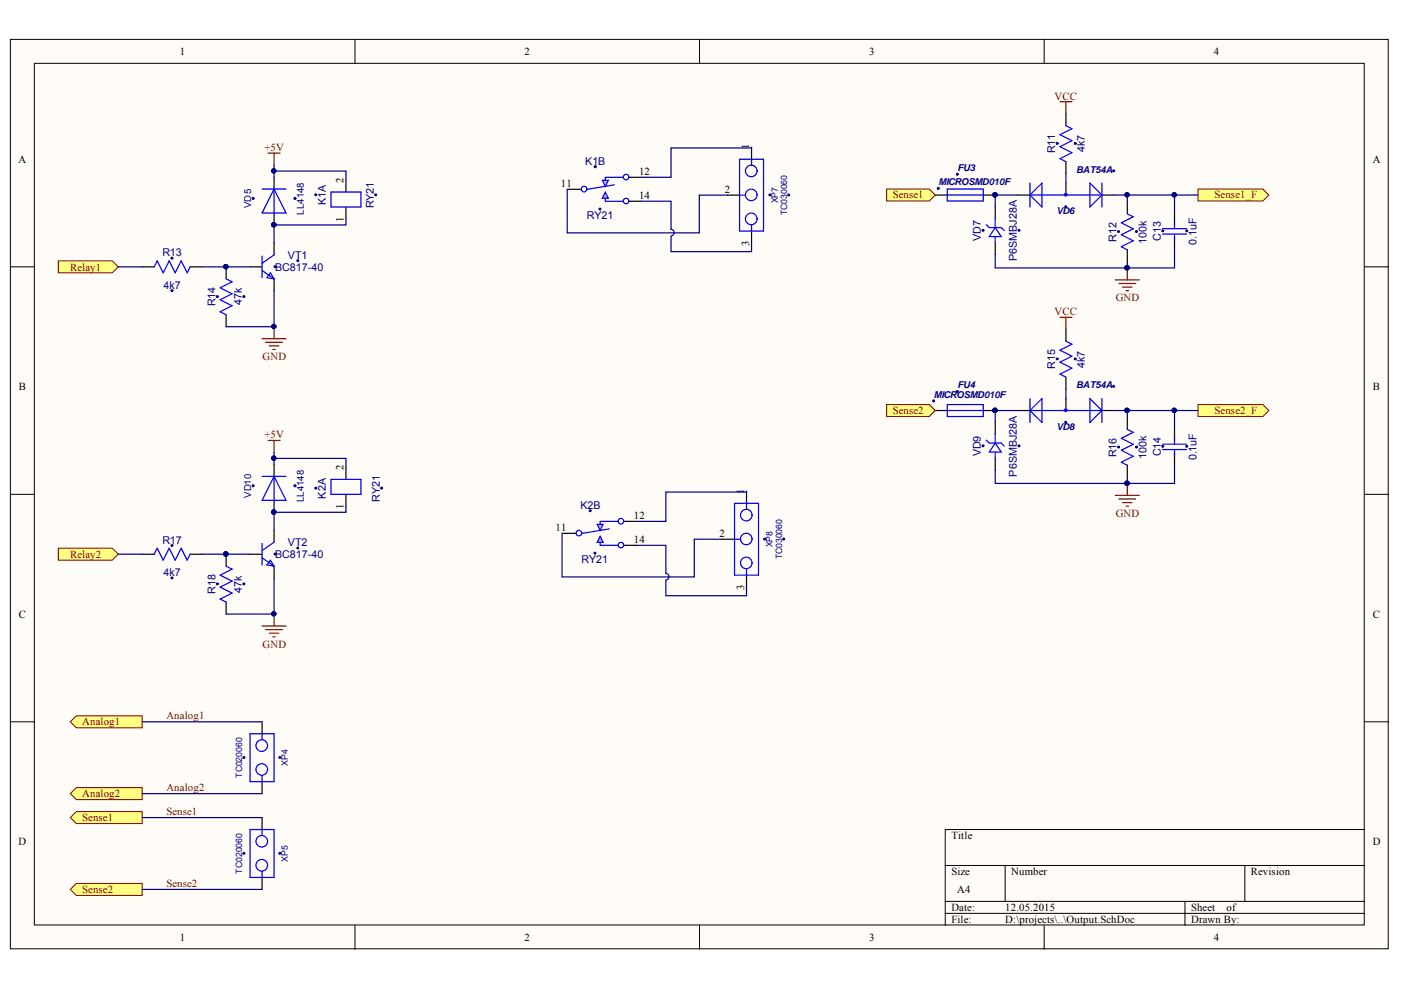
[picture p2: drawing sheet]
<svg xmlns="http://www.w3.org/2000/svg" width="297mm" height="210mm" viewBox="0 0 297 210" stroke-linecap="round" stroke-linejoin="round" font-family="sans-serif">
<defs><g id="words">
<g font-size="2.3">
<text x="38.1" y="11.7">1</text>
<text x="111.2" y="11.7">2</text>
<text x="184.3" y="11.7">3</text>
<text x="257.4" y="11.7">4</text>
<text x="3.9" y="34.5">A</text>
<text x="158.8" y="31.7" transform="rotate(-90 158.8 31.7)">1</text>
<text x="291.1" y="34.5">A</text>
<text x="72.8" y="38.7" transform="rotate(-90 72.8 38.7)">2</text>
<text x="118.9" y="39.6">11</text>
<text x="135.5" y="37.1">12</text>
<text x="153.7" y="40.9">2</text>
<text x="72.8" y="47.1" transform="rotate(-90 72.8 47.1)">1</text>
<text x="135.5" y="42.2">14</text>
<text x="158.8" y="52.1" transform="rotate(-90 158.8 52.1)">3</text>
<text x="4" y="82.7">B</text>
<text x="291.1" y="82.7">B</text>
<text x="72.8" y="99.6" transform="rotate(-90 72.8 99.6)">2</text>
<text x="72.8" y="108" transform="rotate(-90 72.8 108)">1</text>
<text x="157.8" y="104.7" transform="rotate(-90 157.8 104.7)">1</text>
<text x="117.8" y="112.6">11</text>
<text x="134.4" y="110">12</text>
<text x="152.6" y="113.8">2</text>
<text x="134.4" y="115.1">14</text>
<text x="157.8" y="125.1" transform="rotate(-90 157.8 125.1)">3</text>
<text x="4" y="131">C</text>
<text x="291.1" y="131">C</text>
<text x="3.9" y="179.2">D</text>
<text x="201.7" y="177.9">Title</text>
<text x="291.1" y="179.2">D</text>
<text x="201.7" y="185.6">Size</text>
<text x="214.4" y="185.6">Number</text>
<text x="265.2" y="185.6">Revision</text>
<text x="203" y="189.4">A4</text>
<text x="201.7" y="193.2">Date:</text>
<text x="201.7" y="195.7">File:</text>
<text x="213.1" y="193.2">12.05.2015</text>
<text x="213.1" y="195.7">D:\projects\..\Output.SchDoc</text>
<text x="252.5" y="193.2">Sheet</text>
<text x="252.5" y="195.7">Drawn By:</text>
<text x="260.1" y="193.2">of</text>
<text x="38.1" y="199.5">1</text>
<text x="111.2" y="199.5">2</text>
<text x="184.3" y="199.5">3</text>
<text x="257.4" y="199.5">4</text>
</g>
<g font-size="2.3" fill="#800000">
<text x="223.6" y="21.1">VCC</text>
<text x="56.1" y="31.9">+5V</text>
<text x="189.3" y="42.1">Sense1</text>
<text x="257.5" y="42.1">Sense1_F</text>
<text x="14.9" y="57.4">Relay1</text>
<text x="236.5" y="63.9">GND</text>
<text x="223.6" y="66.8">VCC</text>
<text x="55.6" y="76.4">GND</text>
<text x="189.3" y="87.8">Sense2</text>
<text x="257.5" y="87.8">Sense2_F</text>
<text x="56.1" y="92.9">+5V</text>
<text x="236.5" y="109.6">GND</text>
<text x="14.9" y="118.3">Relay2</text>
<text x="55.6" y="137.3">GND</text>
<text x="17.4" y="153.8">Analog1</text>
<text x="35.3" y="152.5">Analog1</text>
<text x="35.3" y="167.8">Analog2</text>
<text x="17.4" y="169.1">Analog2</text>
<text x="35.3" y="172.9">Sense1</text>
<text x="17.4" y="174.1">Sense1</text>
<text x="17.4" y="189.4">Sense2</text>
<text x="35.3" y="188.1">Sense2</text>
</g>
<g font-size="2.3" fill="#000080">
<text x="124.1" y="34.9">K1B</text>
<text x="223.7" y="32.5" transform="rotate(-90 223.7 32.5)">R11</text>
<text x="230" y="32.3" transform="rotate(-90 230 32.3)">4k7</text>
<text x="69.1" y="43.5" transform="rotate(-90 69.1 43.5)">K1A</text>
<text x="79.2" y="44.2" transform="rotate(-90 79.2 44.2)">RY21</text>
<text x="124.4" y="46.4">RY21</text>
<text x="208" y="51.1" transform="rotate(-90 208 51.1)">VD7</text>
<text x="236.7" y="51.2" transform="rotate(-90 236.7 51.2)">R12</text>
<text x="243.1" y="51.6" transform="rotate(-90 243.1 51.6)">100k</text>
<text x="246.1" y="51" transform="rotate(-90 246.1 51)">C13</text>
<text x="253.7" y="51.9" transform="rotate(-90 253.7 51.9)">0.1uF</text>
<text x="34.4" y="54.3">R13</text>
<text x="58.4" y="57.4">BC817-40</text>
<text x="61.1" y="54.8">VT1</text>
<text x="215.6" y="55.3" transform="rotate(-90 215.6 55.3)">P6SMBJ28A</text>
<text x="34.7" y="61.2">4k7</text>
<text x="45.7" y="65" transform="rotate(-90 45.7 65)">R14</text>
<text x="51.3" y="64.7" transform="rotate(-90 51.3 64.7)">47k</text>
<text x="230" y="78" transform="rotate(-90 230 78)">4k7</text>
<text x="223.7" y="78.2" transform="rotate(-90 223.7 78.2)">R15</text>
<text x="208" y="96.8" transform="rotate(-90 208 96.8)">VD9</text>
<text x="215.6" y="101.1" transform="rotate(-90 215.6 101.1)">P6SMBJ28A</text>
<text x="236.7" y="96.9" transform="rotate(-90 236.7 96.9)">R16</text>
<text x="243.1" y="97.3" transform="rotate(-90 243.1 97.3)">100k</text>
<text x="246.1" y="96.8" transform="rotate(-90 246.1 96.8)">C14</text>
<text x="253.7" y="97.6" transform="rotate(-90 253.7 97.6)">0.1uF</text>
<text x="69.1" y="105.7" transform="rotate(-90 69.1 105.7)">K2A</text>
<text x="80.5" y="106.4" transform="rotate(-90 80.5 106.4)">RY21</text>
<text x="123.1" y="107.8">K2B</text>
<text x="34.4" y="115.3">R17</text>
<text x="58.4" y="118.3">BC817-40</text>
<text x="61.1" y="115.8">VT2</text>
<text x="123.3" y="119.4">RY21</text>
<text x="34.7" y="122.1">4k7</text>
<text x="45.7" y="125.9" transform="rotate(-90 45.7 125.9)">R18</text>
<text x="51.3" y="125.6" transform="rotate(-90 51.3 125.6)">47k</text>
</g>
<g font-size="2" fill="#000080">
<text x="199" y="39.2">MICROSMD010F</text>
<text x="203" y="36.2">FU3</text>
<text x="228.2" y="36.7">BAT54A</text>
<text x="53.3" y="44.1" transform="rotate(-90 53.3 44.1)">VD5</text>
<text x="64.4" y="45.5" transform="rotate(-90 64.4 45.5)">LL4148</text>
<text x="224" y="45.4">VD6</text>
<text x="203" y="82.3">FU4</text>
<text x="228.2" y="82.4">BAT54A</text>
<text x="198" y="84.3">MICROSMD010F</text>
<text x="224" y="91.1">VD8</text>
<text x="53.3" y="105.6" transform="rotate(-90 53.3 105.6)">VD10</text>
<text x="64.4" y="106.5" transform="rotate(-90 64.4 106.5)">LL4148</text>
</g>
<g font-size="1.9" fill="#000080">
<text x="164.9" y="43.1" transform="rotate(-90 164.9 43.1)">XP7</text>
<text x="166.9" y="45.6" transform="rotate(-90 166.9 45.6)">TC030060</text>
<text x="163.8" y="116" transform="rotate(-90 163.8 116)">XP8</text>
<text x="165.8" y="118.5" transform="rotate(-90 165.8 118.5)">TC030060</text>
<text x="51.3" y="164.9" transform="rotate(-90 51.3 164.9)">TC020060</text>
<text x="61.1" y="162.4" transform="rotate(-90 61.1 162.4)">XP4</text>
<text x="51.3" y="185.2" transform="rotate(-90 51.3 185.2)">TC020060</text>
<text x="61.1" y="182.7" transform="rotate(-90 61.1 182.7)">XP5</text>
</g>
</g></defs>
<g fill="#fffcf8" stroke="#000" stroke-width=".21">
<path d="M2.2 8.4h292.1v192.8h-292.1z"/>
<path d="M7.3 13.4h281.9v182.7h-281.9z"/>
</g>
<g fill="none" stroke="#000" stroke-width=".21">
<path d="M75.3 8.4v5M148.3 8.4v5M221.4 8.4v5M2.2 56.6h5.1M289.3 56.6h5.1M2.2 104.8h5.1M289.3 104.8h5.1M2.2 153h5.1M289.3 153h5.1M289.3 175.9h-88.9v20.3M75.3 196.2v5.1M148.3 196.2v5.1"/>
<path d="M200.4 183.5h88.9M200.4 191.1h88.9M200.4 193.7h88.9M213.1 183.5v7.6M221.4 196.2v5.1M251.2 191.1v5.1M263.9 183.5v7.6"/>
</g>
<path d="M133.4 37.6h2.6M120.7 40.1h2.6M133.4 42.7h2.6" fill="none" stroke="#000" stroke-width=".25"/>
<g fill="none" stroke="#00f" stroke-width=".25">
<circle cx="132.7" cy="37.5" r=".58"/>
<circle cx="132.7" cy="42.6" r=".58"/>
</g>
<path d="M127.7 38.2h1.3l-.7 1.3z" fill="#c0c0c0"/>
<path d="M127.7 38.2h1.3l-.7 1.3zM128.3 37.6v.6M128.3 42v.7" fill="none" stroke="#00f" stroke-width=".25"/>
<path d="M128.3 40.8l.7 1.2h-1.3z" fill="#c0c0c0"/>
<g fill="none" stroke="#00f" stroke-width=".25">
<path d="M128.3 37.6h3.9M130.2 39.2l-5.7 .9M156.8 33.8h5.1v15.2h-5.1zM159.3 33.8v1.2M128.3 40.8l.7 1.2h-1.3zM128.3 42.7h3.9M156.8 41.4h1.3M159.3 47.7v1.3"/>
<circle cx="159.3" cy="36.2" r="1.23"/>
<circle cx="123.8" cy="40.1" r=".59"/>
<circle cx="159.3" cy="46.4" r="1.23"/>
<circle cx="159.3" cy="41.3" r="1.23"/>
<circle cx="131.6" cy="110.5" r=".59"/>
<circle cx="131.6" cy="115.6" r=".58"/>
</g>
<g fill="#000080" stroke="#000080" stroke-width=".21">
<circle cx="126.2" cy="35.3" r=".22"/>
<circle cx="127.2" cy="44.3" r=".2"/>
<circle cx="163.2" cy="41.3" r=".2"/>
<circle cx="167.2" cy="41.3" r=".2"/>
</g>
<path d="M159.3 31.2v2.6M154.3 41.4h2.5M159.3 49v2.5M119.6 113.1h2.6M132.3 110.5h2.6M132.3 115.6h2.6" fill="none" stroke="#000" stroke-width=".25"/>
<path d="M126.6 111.2h1.3l-.7 1.3z" fill="#c0c0c0"/>
<path d="M126.6 111.2h1.3l-.7 1.3zM127.2 110.5v.7M127.2 115v.6" fill="none" stroke="#00f" stroke-width=".25"/>
<path d="M127.2 113.7l.7 1.3h-1.3z" fill="#c0c0c0"/>
<g fill="none" stroke="#00f" stroke-width=".25">
<path d="M32.7 117.5l.6-1.3 1.3 2.6 1.3-2.6 1.2 2.6 1.3-2.6 1.3 2.6 .6-1.3M55.6 101h5M55.6 118.3l2.5 1.7M55.6 115.2v4.6M57.3 118.8l.8 1.2-1.5-.2zM58.1 101l2.5 5.1h-5zM58.1 101v5.1M58.1 115l-2.5 1.7M127.2 113.7l.7 1.3h-1.3zM127.2 110.5h3.9M127.2 115.6h3.9M129.2 112.1l-5.8 1"/>
<path d="M155.7 114.3h1.3M155.7 106.7h5.1v15.2h-5.1zM158.3 106.7v1.3M47.9 120l1.3 .7-2.5 1.2 2.5 1.3-2.5 1.3 2.5 1.3-2.5 1.2 1.2 .7M158.3 120.7v1.2"/>
<circle cx="122.7" cy="113" r=".59"/>
<circle cx="158.2" cy="109.2" r="1.23"/>
<circle cx="158.2" cy="119.4" r="1.22"/>
<circle cx="158.2" cy="114.3" r="1.22"/>
</g>
<g fill="#000080" stroke="#000080" stroke-width=".21">
<circle cx="125.1" cy="108.3" r=".2"/>
<circle cx="126.1" cy="117.3" r=".2"/>
<circle cx="162.1" cy="114.3" r=".22"/>
<circle cx="166.1" cy="114.3" r=".21"/>
<circle cx="58" cy="108.6" r=".46"/>
<circle cx="53.7" cy="103" r=".21"/>
<circle cx="62.5" cy="103" r=".22"/>
<circle cx="63.1" cy="116.2" r=".2"/>
<circle cx="58.3" cy="117.5" r=".21"/>
<circle cx="36.5" cy="115.6" r=".2"/>
<circle cx="36.5" cy="122.5" r=".2"/>
<circle cx="47.9" cy="117.5" r=".47"/>
<circle cx="46.1" cy="123.8" r=".21"/>
<circle cx="51.7" cy="123.8" r=".2"/>
</g>
<path d="M58.1 98.5v2.5M30.2 117.5h2.5M40.3 117.5h2.6M47.9 117.5v2.5M53 117.5h2.6M58.1 106.1v2.5M58.1 112.4v2.6M153.2 114.3h2.5M158.3 104.2v2.5M47.9 127.7v2.5M58.1 120v2.6M158.3 121.9v2.6" fill="none" stroke="#000" stroke-width=".25"/>
<path d="M12.4 116.2h11.4l1.3 1.3-1.3 1.3h-11.4z" fill-rule="evenodd" fill="#ffff80" stroke="#800000" stroke-width=".21"/>
<path d="M56.8 93.4h2.6M58.1 93.4v2.5M55.6 132.7h5M56.3 133.5h3.6M57.1 134.3h2M57.8 135h.6M58.1 130.2v2.5" fill="none" stroke="#800000" stroke-width=".25"/>
<g fill="#000080" stroke="#000080" stroke-width=".21">
<circle cx="58" cy="130.1" r=".46"/>
<circle cx="66.9" cy="103.5" r=".2"/>
<circle cx="80.9" cy="103.5" r=".21"/>
<circle cx="58" cy="47.6" r=".46"/>
<circle cx="53.7" cy="42.1" r=".21"/>
<circle cx="62.5" cy="42.1" r=".22"/>
<circle cx="63.1" cy="55.3" r=".2"/>
<circle cx="58.3" cy="56.5" r=".2"/>
<circle cx="36.5" cy="54.7" r=".2"/>
<circle cx="36.4" cy="61.6" r=".21"/>
<circle cx="47.9" cy="56.5" r=".46"/>
<circle cx="46.1" cy="62.9" r=".21"/>
<circle cx="51.7" cy="62.9" r=".2"/>
</g>
<path d="M58.1 37.5v2.6M30.2 56.6h2.5M40.3 56.6h2.6M47.9 56.6v2.5M53 56.6h2.6M58.1 45.2v2.5M58.1 51.5v2.5M58.1 59.1v2.6M47.9 66.7v2.6M73.4 99.1v2.5M73.4 104.8v2.5" fill="none" stroke="#000" stroke-width=".25"/>
<path d="M32.7 56.6l.6-1.3 1.3 2.5 1.3-2.5 1.2 2.5 1.3-2.5 1.3 2.5 .6-1.2M47.9 59.1l1.3 .7-2.5 1.2 2.5 1.3-2.5 1.3 2.5 1.2-2.5 1.3 1.2 .6M55.6 40.1h5M55.6 57.3l2.5 1.8M55.6 54.3v4.6M57.3 57.8l.8 1.3-1.5-.2zM58.1 40.1l2.5 5.1h-5zM58.1 40.1v5.1M58.1 54l-2.5 1.8M70.2 101.6h6.3v3.2h-6.3z" fill="none" stroke="#00f" stroke-width=".25"/>
<path d="M12.4 55.3h11.4l1.3 1.3-1.3 1.2h-11.4z" fill-rule="evenodd" fill="#ffff80" stroke="#800000" stroke-width=".21"/>
<path d="M56.8 32.5h2.6M58.1 32.5v2.5M55.6 71.8h5M56.3 72.6h3.6M57.1 73.3h2M57.8 74.1h.6M58.1 69.3v2.5" fill="none" stroke="#800000" stroke-width=".25"/>
<g fill="#000080" stroke="#000080" stroke-width=".21">
<circle cx="58" cy="69.2" r=".46"/>
<circle cx="66.9" cy="41.3" r=".2"/>
<circle cx="79.7" cy="41.3" r=".2"/>
<circle cx="59.3" cy="160.6" r=".2"/>
<circle cx="51.7" cy="160.6" r=".2"/>
<circle cx="59.3" cy="180.9" r=".21"/>
<circle cx="51.7" cy="180.9" r=".21"/>
</g>
<path d="M73.4 38.2v2.5M73.4 43.9v2.5M55.6 153v2.6M55.6 165.7v2.6M55.6 173.3v2.6M55.6 186v2.6" fill="none" stroke="#000" stroke-width=".25"/>
<g fill="none" stroke="#00f" stroke-width=".25">
<path d="M70.2 40.7h6.3v3.2h-6.3zM53 155.6h5.1v10.1h-5.1zM55.6 155.6v1.2M53 175.9h5.1v10.1h-5.1zM55.6 164.5v1.2M55.6 175.9v1.3M55.6 184.8v1.2"/>
<circle cx="55.5" cy="158.1" r="1.23"/>
<circle cx="55.5" cy="163.1" r="1.23"/>
<circle cx="55.5" cy="178.4" r="1.23"/>
<circle cx="55.5" cy="183.5" r="1.23"/>
</g>
<g fill="#ffff80" stroke="#800000" stroke-width=".21">
<path d="M14.9 153l1.3-1.2h14v2.5h-14z" fill-rule="evenodd"/>
<path d="M14.9 168.3l1.3-1.3h14v2.5h-14z" fill-rule="evenodd"/>
<path d="M14.9 173.3l1.3-1.2h14v2.5h-14z" fill-rule="evenodd"/>
<path d="M14.9 188.6l1.3-1.3h14v2.5h-14z" fill-rule="evenodd"/>
</g>
<g fill="none" stroke="#000" stroke-width=".25">
<path d="M226 24.1v2.6M226 34.3v2.5M226 38.8v2.6M198.3 41.4h2.5M208.5 41.4h2.5M211 43.8v2.6M211 51.4v2.6M215.8 41.4h2.6M233.6 41.4h2.6M239 42.8v2.5M239 53v2.5M249 45.2v2.5"/>
<path d="M249 50.3v2.5"/>
</g>
<g fill="none" stroke="#00f" stroke-width=".25">
<path d="M218.4 38.8v5.1M226 26.7l1.3 .6-2.6 1.3 2.6 1.2-2.6 1.3 2.6 1.3-2.6 1.2 1.3 .7M231.1 38.8l2.5 2.6-2.5 2.5zM233.6 38.8v5.1M200.8 41.4h7.7M200.8 40.1h7.7v2.5h-7.7zM209.1 47.6l.6 .7h2.6l.6 .6M211 48.3l1.3 1.9h-2.6zM211 46.4v1.9M211 50.2v1.2M218.4 41.4l2.5-2.6v5.1zM218.4 41.4h15.2"/>
<path d="M239 45.3l1.3 .7-2.6 1.2 2.6 1.3-2.6 1.3 2.6 1.2-2.6 1.3 1.3 .7M246.5 48.5h5.1M246.5 49.6h5.1M249 47.2v1.3M249 49.8v1.1"/>
<circle cx="225.9" cy="41.3" r=".08"/>
<circle cx="226" cy="41.3" r=".27"/>
</g>
<g fill="#000080" stroke="#000080" stroke-width=".21">
<circle cx="225.9" cy="43.8" r=".2"/>
<circle cx="236.1" cy="36.2" r=".2"/>
<circle cx="228" cy="30.4" r=".2"/>
<circle cx="224.1" cy="30.4" r=".2"/>
<circle cx="241" cy="49.1" r=".21"/>
<circle cx="237.2" cy="49.1" r=".2"/>
<circle cx="251.6" cy="48.9" r=".2"/>
<circle cx="246.5" cy="48.9" r=".2"/>
<circle cx="208.4" cy="48.8" r=".2"/>
<circle cx="216" cy="48.8" r=".2"/>
<circle cx="210.9" cy="41.3" r=".46"/>
<circle cx="202.9" cy="37" r=".21"/>
<circle cx="198.9" cy="39.9" r=".22"/>
</g>
<path d="M224.7 21.6h2.6M226 21.6v2.5" fill="none" stroke="#800000" stroke-width=".25"/>
<g fill="#ffff80" stroke="#800000" stroke-width=".21">
<path d="M188 40.1h9l1.3 1.3-1.3 1.2h-9z" fill-rule="evenodd"/>
<path d="M254 40.1h13.7l1.3 1.3-1.3 1.2h-13.7z" fill-rule="evenodd"/>
</g>
<path d="M236.5 59.3h5M239 56.8v2.5M224.7 67.3h2.6M226 67.3v2.5M237.2 60.1h3.6M238 60.9h2M238.8 61.6h.5" fill="none" stroke="#800000" stroke-width=".25"/>
<g fill="#000080" stroke="#000080" stroke-width=".21">
<circle cx="238.9" cy="56.8" r=".47"/>
<circle cx="225.9" cy="89.5" r=".2"/>
<circle cx="236.1" cy="81.9" r=".2"/>
<circle cx="228" cy="76.1" r=".2"/>
<circle cx="224.1" cy="76.1" r=".2"/>
<circle cx="241" cy="94.8" r=".21"/>
<circle cx="237.2" cy="94.8" r=".2"/>
<circle cx="251.6" cy="94.6" r=".2"/>
<circle cx="246.5" cy="94.6" r=".2"/>
<circle cx="208.4" cy="94.5" r=".2"/>
<circle cx="216" cy="94.5" r=".2"/>
<circle cx="210.9" cy="87" r=".47"/>
<circle cx="202.9" cy="83" r=".2"/>
<circle cx="197.9" cy="85" r=".21"/>
</g>
<g fill="none" stroke="#000" stroke-width=".25">
<path d="M226 69.8v2.5M226 80v2.5M198.3 87h2.5M208.5 87h2.5M211 89.5v2.5M211 97.1v2.6M215.8 87h2.6M226 84.5v2.5M233.6 87h2.6M239 88.5v2.5M239 98.6v2.6M249 90.9v2.5"/>
<path d="M249 96v2.5"/>
</g>
<g fill="none" stroke="#00f" stroke-width=".25">
<path d="M226 72.3l1.3 .7-2.6 1.2 2.6 1.3-2.6 1.3 2.6 1.3-2.6 1.2 1.3 .7M200.8 87h7.7M200.8 85.8h7.7v2.5h-7.7zM209.1 93.3l.6 .6h2.6l.6 .7M211 93.9l1.3 1.9h-2.6zM211 92v1.9M211 95.8v1.3M218.4 84.5v5.1M218.4 87l2.5-2.5v5.1zM218.4 87h15.2M225.9 86.9l.1 .2zM231.1 84.5l2.5 2.5-2.5 2.6z"/>
<path d="M233.6 84.5v5.1M239 91l1.3 .7-2.6 1.2 2.6 1.3-2.6 1.3 2.6 1.2-2.6 1.3 1.3 .6M246.5 94.2h5.1M246.5 95.3h5.1M249 92.9v1.2M249 95.4v1.2"/>
<circle cx="226" cy="87" r=".27"/>
</g>
<g fill="#ffff80" stroke="#800000" stroke-width=".21">
<path d="M188 85.8h9l1.3 1.2-1.3 1.3h-9z" fill-rule="evenodd"/>
<path d="M254 85.8h13.7l1.3 1.2-1.3 1.3h-13.7z" fill-rule="evenodd"/>
</g>
<path d="M236.5 105h5M237.2 105.8h3.6M238 106.6h2M238.8 107.3h.5M239 102.5v2.5" fill="none" stroke="#800000" stroke-width=".25"/>
<g fill="#000080" stroke="#000080" stroke-width=".21">
<circle cx="239" cy="102.4" r=".46"/>
<circle cx="47.9" cy="117.5" r=".47"/>
<circle cx="58" cy="130.1" r=".46"/>
<circle cx="58" cy="108.6" r=".46"/>
<circle cx="58" cy="97.1" r=".46"/>
<circle cx="47.9" cy="56.5" r=".46"/>
<circle cx="58" cy="69.2" r=".46"/>
<circle cx="58" cy="47.6" r=".46"/>
<circle cx="58" cy="36.2" r=".46"/>
<circle cx="239" cy="41.3" r=".46"/>
<circle cx="249" cy="41.3" r=".46"/>
<circle cx="238.9" cy="56.8" r=".47"/>
<circle cx="210.9" cy="41.3" r=".46"/>
<circle cx="238.9" cy="87" r=".47"/>
<circle cx="249" cy="87" r=".47"/>
<circle cx="210.9" cy="87" r=".47"/>
</g>
<g fill="none" stroke="#000080" stroke-width=".25">
<path d="M58.1 35v2.5M58.1 36.3h15.3v1.9M159.3 31.2v.2h-17v6.2h-6.3M226 36.8v2M25.1 56.6h5.1M42.9 56.6h10.1M73.4 46.4v1.3h-15.3v3.8M120.7 40.1h-.4v9.3h28v-8h6M136 42.7h6.3v5.9a.71 .71 0 0 1 .6 .7 .71 .71 0 0 1-.6 .7M142.3 50.1v3.3h17v-1.9M211 54v2.8h28M215.8 41.4h-4.8v2.4"/>
<path d="M236.2 41.4h2.8v1.4M239 41.4h10v3.8M249 52.8v4h-10v-1.3M249 41.4h5M58.1 61.7v7.6h-10.2M58.1 95.9v2.6M58.1 97.2h15.3v1.9M211 99.7v2.8h28M215.8 87h-4.8v2.5M226 82.5v2M236.2 87h2.8v1.5M239 87h10v3.9"/>
<path d="M249 98.5v4h-10v-1.3M249 87h5M25.1 117.5h5.1M42.9 117.5h10.1M73.4 107.3v1.3h-15.3v3.8M119.6 113.1h-.4v9.2h28v-8h6M134.9 115.6h6.3v6a.71 .71 0 0 1 .6 .7 .71 .71 0 0 1-.6 .7M158.3 104.2v.1h-17.1v6.2h-6.3M58.1 122.6v7.6h-10.2M141.2 123.1v3.2h17.1v-1.8M30.2 153h25.4M30.2 168.3h25.4"/>
<path d="M30.2 173.3h25.4M30.2 188.6h25.4"/>
</g>
<use href="#words"/>
</svg>
